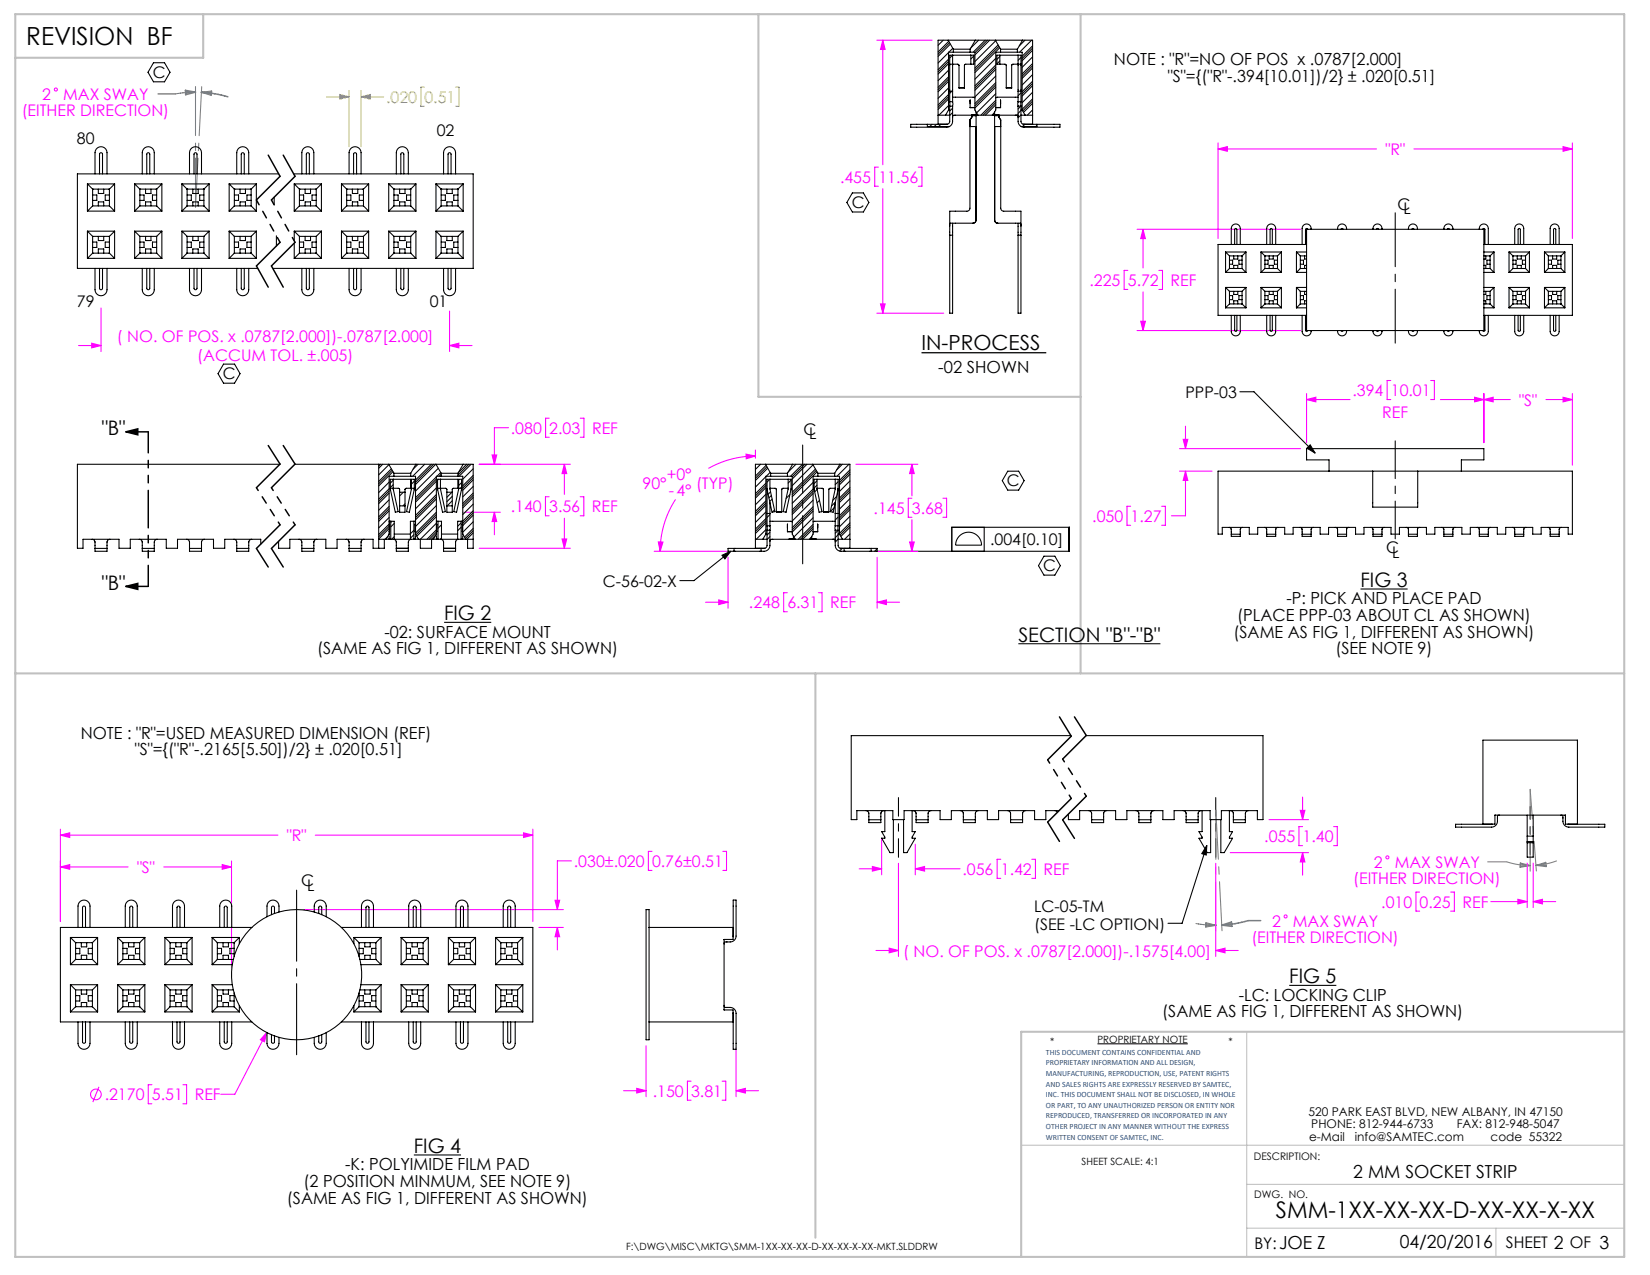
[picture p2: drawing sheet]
<svg xmlns="http://www.w3.org/2000/svg" width="279mm" height="216mm" viewBox="0 0 279 216" stroke-linecap="round" stroke-linejoin="round" font-family="sans-serif">
<defs><g id="words">
<text font-size="4.2" x="4.4" y="7.6">REVISION BF</text>
<text font-size="3.9" x="216.1" y="206.2">SMM-1XX-XX-XX-D-XX-XX-X-XX</text>
<text font-size="3.5" x="156" y="59.3">IN-PROCESS</text>
<g font-size="3.4">
<text x="17.2" y="73.7">&quot;B&quot;</text>
<text x="17.2" y="99.8">&quot;B&quot;</text>
<text x="230.4" y="99.4">FIG 3</text>
<text x="75.2" y="105">FIG 2</text>
<text x="172.4" y="108.6">SECTION &quot;B&quot;-&quot;B&quot;</text>
<text x="218.3" y="166.5">FIG 5</text>
<text x="70.1" y="195.2">FIG 4</text>
</g>
<g font-size="3">
<text x="229.2" y="199.4">2 MM SOCKET STRIP</text>
<text x="237" y="211.4">04/20/2016</text>
</g>
<g font-size="2.8">
<text x="188.6" y="11">NOTE : &quot;R&quot;=NO OF POS x .0787[2.000]</text>
<text x="197.7" y="13.8">&quot;S&quot;={(&quot;R&quot;-.394[10.01])/2} ± .020[0.51]</text>
<text x="158.9" y="63.1">-02 SHOWN</text>
<text x="65.1" y="108">-02: SURFACE MOUNT</text>
<text x="208.9" y="108">(SAME AS FIG 1, DIFFERENT AS SHOWN)</text>
<text x="209.5" y="105.1">(PLACE PPP-03 ABOUT CL AS SHOWN)</text>
<text x="217.9" y="102.3">-P: PICK AND PLACE PAD</text>
<text x="53.7" y="110.8">(SAME AS FIG 1, DIFFERENT AS SHOWN)</text>
<text x="226.1" y="110.8">(SEE NOTE 9)</text>
<text x="13.7" y="125.1">NOTE : &quot;R&quot;=USED MEASURED DIMENSION (REF)</text>
<text x="22.8" y="127.9">&quot;S&quot;={(&quot;R&quot;-.2165[5.50])/2} ± .020[0.51]</text>
<text x="196.8" y="172.3">(SAME AS FIG 1, DIFFERENT AS SHOWN)</text>
<text x="209.8" y="169.4">-LC: LOCKING CLIP</text>
<text x="48.6" y="203.8">(SAME AS FIG 1, DIFFERENT AS SHOWN)</text>
<text x="51.4" y="201">(2 POSITION MINMUM, SEE NOTE 9)</text>
<text x="58.4" y="198.2">-K: POLYIMIDE FILM PAD</text>
</g>
<g font-size="2.7" fill="#f0f">
<text x="7.2" y="17">2</text>
<text x="10.7" y="17">MAX SWAY</text>
<text x="3.7" y="19.6">(EITHER DIRECTION)</text>
<text x="234.6" y="26.2">&quot;R&quot;</text>
<text x="142.2" y="30.9">.455</text>
<text x="148.7" y="30.9">11.56</text>
<text x="184.5" y="48.4">.225</text>
<text x="191" y="48.4">5.72</text>
<text x="198.2" y="48.4">REF</text>
<text x="19.8" y="57.9">( NO. OF POS. x .0787[2.000])-.0787[2.000]</text>
<text x="33.4" y="61.1">(ACCUM TOL. ±.005)</text>
<text x="229" y="67.1">.394</text>
<text x="234.1" y="70.7">REF</text>
<text x="235.5" y="67.1">10.01</text>
<text x="257.3" y="68.7">&quot;S&quot;</text>
<text x="86.5" y="73.5">.080</text>
<text x="93" y="73.5">2.03</text>
<text x="100.2" y="73.5">REF</text>
<text x="108.8" y="82.8">90°</text>
<text x="112.9" y="81.4">+0°</text>
<text x="113.3" y="84">-4°</text>
<text x="117.9" y="82.8">(TYP)</text>
<text x="86.5" y="86.8">.140</text>
<text x="93" y="86.8">3.56</text>
<text x="100.2" y="86.8">REF</text>
<text x="147.9" y="87">.145</text>
<text x="154.4" y="87">3.68</text>
<text x="185" y="88.4">.050</text>
<text x="191.5" y="88.4">1.27</text>
<text x="126.8" y="103">.248</text>
<text x="133.3" y="103">6.31</text>
<text x="140.6" y="103">REF</text>
<text x="48.6" y="142.4">&quot;R&quot;</text>
<text x="214.1" y="142.6">.055</text>
<text x="220.6" y="142.6">1.40</text>
<text x="23.2" y="147.8">&quot;S&quot;</text>
<text x="97.2" y="146.8">.030±.020</text>
<text x="110.4" y="146.8">0.76±0.51</text>
<text x="163" y="148.1">.056</text>
<text x="169.5" y="148.1">1.42</text>
<text x="176.7" y="148.1">REF</text>
<text x="229.1" y="149.6">(EITHER DIRECTION)</text>
<text x="232.6" y="147">2</text>
<text x="236.2" y="147">MAX SWAY</text>
<text x="233.9" y="153.7">.010</text>
<text x="240.4" y="153.7">0.25</text>
<text x="247.6" y="153.7">REF</text>
<text x="153" y="162">( NO. OF POS. x .0787[2.000])-.1575[4.00]</text>
<text x="211.9" y="159.7">(EITHER DIRECTION)</text>
<text x="215.4" y="157">2</text>
<text x="218.9" y="157">MAX SWAY</text>
<text x="110.5" y="185.7">.150</text>
<text x="117" y="185.7">3.81</text>
<text x="17.7" y="186.3">.2170</text>
<text x="25.7" y="186.3">5.51</text>
<text x="33" y="186.3">REF</text>
</g>
<g font-size="2.7">
<text x="25.9" y="13.1">C</text>
<text x="74" y="23">02</text>
<text x="13" y="24.3">80</text>
<text x="144.2" y="35.2">C</text>
<text x="236.7" y="35.5">C</text>
<text x="237.7" y="36.3">L</text>
<text x="13" y="52">79</text>
<text x="72.8" y="52">01</text>
<text x="37.7" y="64.2">C</text>
<text x="200.7" y="67.5">PPP-03</text>
<text x="136" y="73.6">C</text>
<text x="137" y="74.4">L</text>
<text x="170.5" y="82.3">C</text>
<text x="167.7" y="92.3">.004[0.10]</text>
<text x="234.7" y="93.6">C</text>
<text x="235.7" y="94.4">L</text>
<text x="102.1" y="99.4">C-56-02-X</text>
<text x="176.6" y="96.7">C</text>
<text x="51" y="150.1">C</text>
<text x="52" y="150.9">L</text>
<text x="175.1" y="154.5">LC-05-TM</text>
<text x="175.1" y="157.5">(SEE -LC OPTION)</text>
<text x="212.4" y="211.5">BY:JOE Z</text>
<text x="255" y="211.4">SHEET 2 OF 3</text>
</g>
<g font-size="2.7" fill="#d7d700">
<text x="65.4" y="17.4">.020</text>
<text x="71.9" y="17.4">0.51</text>
</g>
<g font-size="2">
<text x="221.6" y="188.9">520 PARK EAST BLVD, NEW ALBANY, IN 47150</text>
<text x="222.1" y="191.1">PHONE: 812-944-6733</text>
<text x="246.7" y="191.1">FAX: 812-948-5047</text>
<text x="221.7" y="193.2">e-Mail</text>
<text x="229.4" y="193.2">info@SAMTEC.com</text>
<text x="252.4" y="193.2">code 55322</text>
</g>
<g font-size="1.8">
<text x="212.3" y="196.4">DESCRIPTION:</text>
<text x="212.4" y="202.9">DWG. NO.</text>
</g>
<g font-size="1.7">
<text x="177.8" y="177">*</text>
<text x="185.8" y="176.6">PROPRIETARY NOTE</text>
<text x="208" y="177">*</text>
<text x="183.2" y="197.2">SHEET SCALE: 4:1</text>
<text x="106" y="211.7">F:\DWG\MISC\MKTG\SMM-1XX-XX-XX-D-XX-XX-X-XX-MKT.SLDDRW</text>
</g>
<g font-size="1.4" fill="#1f497d">
<text x="177.1" y="178.6">THIS DOCUMENT CONTAINS CONFIDENTIAL AND</text>
<text x="177.1" y="180.4">PROPRIETARY INFORMATION AND ALL DESIGN,</text>
<text x="177.1" y="182.2">MANUFACTURING, REPRODUCTION, USE, PATENT RIGHTS</text>
<text x="177.1" y="184">AND SALES RIGHTS ARE EXPRESSLY RESERVED BY SAMTEC,</text>
<text x="177.1" y="185.8">INC. THIS DOCUMENT SHALL NOT BE DISCLOSED, IN WHOLE</text>
<text x="177.1" y="187.6">OR PART, TO ANY UNAUTHORIZED PERSON OR ENTITY NOR</text>
<text x="177.1" y="189.4">REPRODUCED, TRANSFERRED OR INCORPORATED IN ANY</text>
<text x="177.1" y="191.2">OTHER PROJECT IN ANY MANNER WITHOUT THE EXPRESS</text>
<text x="177.1" y="193">WRITTEN CONSENT OF SAMTEC, INC.</text>
</g>
</g></defs>
<g fill="none" stroke="#000" stroke-width=".18">
<path d="M26 10.6h1.9l.9 1.6-.9 1.7h-1.9l-.9-1.7zM144.3 32.7h1.9l.9 1.6-.9 1.6h-1.9l-.9-1.6zM37.9 61.7h1.8l1 1.6-1 1.6h-1.8l-1-1.6zM170.6 79.8h1.9l.9 1.6-.9 1.6h-1.9l-.9-1.6zM209.9 66.3h2.4l10.4 10.4M221.3 75.9l.6-.6 .8 1.4zM122.3 94l1.4-.7-1 1.3zM123.7 93.3l-6.2 5h-2.4M148.3 93.3h32.8v-4h-19.9v4M162.5 90.8a2.19 2.19 0 0 1 2.4-.5 2.19 2.19 0 0 1 1.3 2h-4.4a2.2 2.2 0 0 1 .7-1.5zM166.7 89.3v4M176.8 94.2h1.8l1 1.6-1 1.6h-1.8l-.9-1.6z"/>
<path d="M230.4 99.7h8M75.2 105.4h8M172.4 109h24.1M204.4 143.2l-4.2 13.1h-2.4M204.4 143.2l-.1 1.6-.8-.2zM185.8 176.8h15.3M218.3 166.9h8M70.1 195.6h8"/>
</g>
<path d="M211.1 174.7v38.1M172.9 193.9h102.1M211.1 208h63.9M211.1 200.6h63.9M253.3 208v4.8" fill="none" stroke="#c0c0c0" stroke-width=".18"/>
<path d="M2.6 2.4h272.4v210.4h-272.4zM34.4 2.4v7.4h-31.8M128.4 2.4v64.8h54.6M183 2.4v111.6M2.6 114h272.4M138.1 114v95.6M275 174.7h-102.1v38.1" fill="none" stroke="#c0c0c0" stroke-width=".35"/>
<g fill="none" stroke="#f0f" stroke-width=".18">
<path d="M148.5 6.8h9.3M149.5 6.8l.4 1.6h-.8zM149.5 6.8v21.1M148.7 28.3h-.6v3.2h.6M149.5 31.9v21.1M155.5 28.3h.6v3.2h-.6M192.5 38.8h27.7M193.6 38.8l.4 1.6h-.8zM193.6 38.8v6.6M206.3 25.2l1.5-.4v.8zM206.3 24.2v16.2M206.3 25.2h26.8"/>
<path d="M239.4 25.2h26.9M264.7 24.8l1.6 .4-1.6 .4zM266.3 24.2v16.2M13.3 58.5h3.8M15.5 58.1l1.6 .4-1.6 .4zM17.1 52.2v7.3M76.1 58.5l1.6-.4v.8zM76.1 52.7v6.8M76.1 58.5h3.8M148.5 53h11.3M149.1 51.5h.8l-.4 1.5zM191 45.8h-.6v3.2h.6"/>
<path d="M192.5 56h27.7M193.2 54.4h.8l-.4 1.6zM193.6 49.4v6.6M196.2 45.8h.6v3.2h-.6M81.1 78.6h15.5M83.3 77h.8l-.4 1.6zM86.1 72.4h-2.4v6.2M93 70.8h-.6v3.2h.6M95.6 78.6l.4 1.6h-.8zM95.6 78.6v5.1M98.3 70.8h.6v3.2h-.6M126.3 76.9l1.6 .3-1.5 .5z"/>
<path d="M127.9 77.2a16.1 16.1 0 0 0-7.9 2.1M127.9 76.2v1.4M144.9 78.6h10.5M154.4 78.6l.4 1.6h-.8zM154.4 78.6v5.4M199.7 76h20.5M199.7 79.8h5.5M200.3 74.4h.8l-.4 1.6zM200.7 79.8l.4 1.6h-.8zM200.7 79.8v7.5h-2.3M200.7 72.2v3.8M221.2 67.7l1.6-.4v.8z"/>
<path d="M221.2 67.7h7.4M221.2 66.6v8.4M235.5 64.4h-.6v3.3h.6M242.3 64.4h.6v3.3h-.6M243.9 67.7h11.8M249.7 67.3l1.6 .4-1.6 .4zM251.3 67.7l1.5-.4v.8zM251.3 66.6v8.4M261.8 67.7h4.5M264.7 67.3l1.6 .4-1.6 .4zM266.3 66.6v12.2M78.3 86.7h6.4"/>
<path d="M81.1 92.8h15.5M83.7 86.7l.4 1.6h-.8zM83.7 86.7v3.9M93 84.1h-.6v3.2h.6M95.2 91.3h.8l-.4 1.5zM95.6 87.8v5M98.2 84.1h.7v3.2h-.7M110.8 93.3h12.7M111.5 91.8h.8l-.5 1.5zM114.4 84.6a16.1 16.1 0 0 0-2.6 8.7M123.3 94.4v8.6M148.3 93.3h7.1"/>
<path d="M148.5 94.4v8.6M154 91.8h.8l-.4 1.5zM154.4 84.4h-.6v3.2h.6M154.4 88v5.3M159.7 84.4h.6v3.2h-.6M191.5 85.7h-.7v3.3h.7M196.7 85.7h.6v3.3h-.6M119.5 102h3.8M121.7 101.6l1.6 .4-1.6 .4zM133.3 100.4h-.6v3.2h.6M138.6 100.4h.6v3.2h-.6M148.5 102l1.6-.4v.8z"/>
<path d="M148.5 102h3.8M214.9 138.8h6.7M220.2 137.2h.8l-.4 1.6zM220.6 140h-.6v3.2h.6M220.6 135v3.8M225.8 140h.6v3.2h-.6M10.2 141.4l1.6-.4v.8zM10.2 146.8l1.6-.4v.8zM10.2 140.4v15.6M10.2 141.4h36.9M10.2 146.8h11.5M27.7 146.8h11.5"/>
<path d="M37.6 146.4l1.6 .4-1.6 .4zM39.2 145.8v18.2M51.2 154h44.2M53.4 141.4h36.8M88.7 141l1.5 .4-1.5 .4zM90.2 140.4v15.6M91.2 157h4.2M94 152.4h.8l-.4 1.6zM94.4 157l.4 1.6h-.8zM94.4 157v3.9M96.8 145.8h-2.4v8.2M110.4 144.2h-.6v3.2h.6"/>
<path d="M122.4 144.2h.6v3.2h-.6M145.5 147.1h3.8M147.7 146.7l1.6 .4-1.6 .4zM149.3 141.8v6.3M152.1 146.2v15.8M155 147.1l1.6-.4v.8zM155 143v5.1M155 147.1h7.6M169.5 145.5h-.7v3.2h.7M174.7 145.5h.6v3.2h-.6M205.9 146.2v15.8M208.3 144.4h13.3"/>
<path d="M220.6 144.4l.4 1.6h-.8zM220.6 144.4v3.8M240.4 151.1h-.6v3.2h.6M245.6 151.1h.7v3.2h-.7M252.5 152.7h6.1M257 152.3l1.6 .4-1.6 .4zM258.6 146.2v7.5M259.6 152.7l1.6-.4v.8zM259.6 146.2v7.5M259.6 152.7h3.8M45.2 174.8l-.4 1.6-.7-.3zM45.2 174.8l-5.4 10.5h-2.4"/>
<path d="M109.4 177.1v8.6M124.6 177.4v8.3M148.3 161h3.8M150.6 160.6l1.5 .4-1.5 .3zM205.9 161l1.5-.4v.7zM205.9 161h3.8M16.8 184l-1.1 2.6M25.7 183.7h-.6v3.2h.6M31 183.7h.6v3.2h-.6M105.6 184.7h3.8M107.8 184.3l1.6 .4-1.6 .4zM117 183.1h-.6v3.2h.6"/>
<path d="M122.3 183.1h.6v3.2h-.6M124.6 184.7l1.6-.4v.8zM124.6 184.7h3.9"/>
<circle cx="9.5" cy="15.2" r=".26"/>
<circle cx="217.7" cy="155.2" r=".26"/>
<circle cx="234.9" cy="145.2" r=".26"/>
<circle cx="16.2" cy="185.3" r=".9"/>
</g>
<path d="M156 59.7h21.2" fill="none" stroke="#000" stroke-width=".21"/>
<path d="M21.3 73.1l2-.5v1zM21.3 73.1h3.8M21.3 99.3l2-.5v1zM21.3 99.3h3.8" fill="none" stroke="#000" stroke-width=".25"/>
<g fill="none" stroke="#808080" stroke-width=".18">
<path d="M31.4 15.5l1.7 .1M33.1 15.6l-1.7 .2M33.1 15.6l-3.4 .3M35.8 15.4l-1.7 .2 1.7 .6M202.5 156.4l3.4 .3M204.2 156.2l1.7 .5M205.9 156.7l-1.7 .3M208.5 156.3l-1.6 .4h1.7M251.9 145.9h3.2a12.9 12.9 0 0 0 4 .7M257.4 146.3l1.7 .3M257.4 146.1l1.7 .5-1.7 .3zM259.1 146.6l-1.7 .1"/>
<path d="M260.1 146.5l1.7-.5v.8zM260.1 146.5l1.7 .1M261.8 146.2l-1.7 .3M263.6 145.8l-1.7 .5-1.8 .2"/>
</g>
<path d="M55.3 16.4h3.8M57.5 16l1.6 .4-1.6 .4zM59.1 15.4v9.4M61.1 16.4l1.6-.4v.8zM61.1 15.4v9.4M61.1 16.4h3.9M71.9 14.8h-.7v3.2h.7M77.1 14.8h.6v3.2h-.6" fill="none" stroke="#d7d700" stroke-width=".18"/>
<path d="M259.1 144.7v-8.1" fill="none" stroke="#000" stroke-width=".18" stroke-dasharray="15.2 1.3 1.3 1.3" stroke-dashoffset="13.1"/>
<path d="M135.9 75.4v20.1" fill="none" stroke="#000" stroke-width=".18" stroke-dasharray="15.2 1.3 1.3 1.3" stroke-dashoffset="7.1"/>
<path d="M236.3 58.1v-22.1" fill="none" stroke="#000" stroke-width=".18" stroke-dasharray="15.2 1.3 1.3 1.3" stroke-dashoffset="6.1"/>
<path d="M236.3 74.7v16.5" fill="none" stroke="#000" stroke-width=".18" stroke-dasharray="15.2 1.3 1.3 1.3" stroke-dashoffset="8.9"/>
<path d="M152.1 135.1v10.1M205.9 135.1v10.1" fill="none" stroke="#000" stroke-width=".18" stroke-dasharray="15.2 1.3 1.3 1.3" stroke-dashoffset="12.1"/>
<path d="M50.2 178.6v-27.9" fill="none" stroke="#000" stroke-width=".18" stroke-dasharray="15.2 1.3 1.3 1.3" stroke-dashoffset="3.2"/>
<g fill="none" stroke="#000" stroke-width=".25" stroke-dasharray="6.3 1.3 1.3 1.3 1.3 1.3">
<path d="M45.4 26.3l2 3.6M47.4 29.9l-4 4M48 26.3l2 3.6M50 29.9l-4 4M43.4 45l2 3.6M46 45l2 3.6M47.4 41l-4 4M50 41l-4 4M45.4 75.4l2 3.2M47.4 78.6l-4 4M48 75.4l2 3.2M50 78.6l-4 4"/>
<path d="M43.4 92.9l2 3.1M46 92.9l2 3.1M47.4 88.9l-4 4M50 88.9l-4 4M177.4 139.2l2 3.3M179.4 121.4l2 3.3M179.9 138.8l2 3.2M181.4 124.7l-4 4M181.4 135.2l-4 4M181.9 121.4l2 3.1M183.9 124.5l-4 4M183.9 134.8l-4 4"/>
</g>
<path d="M43.4 33.9l4 7.1M46 33.9l4 7.1" fill="none" stroke="#000" stroke-width=".25" stroke-dasharray="6.3 1.3 1.3 1.3 1.3 1.3" stroke-dashoffset="5.4"/>
<path d="M43.4 82.6l4 6.3M46 82.6l4 6.3M179.9 128.5l4 6.3" fill="none" stroke="#000" stroke-width=".25" stroke-dasharray="6.3 1.3 1.3 1.3 1.3 1.3" stroke-dashoffset="5.8"/>
<path d="M177.4 128.7l4 6.5" fill="none" stroke="#000" stroke-width=".25" stroke-dasharray="6.3 1.3 1.3 1.3 1.3 1.3" stroke-dashoffset="5.7"/>
<path d="M25.1 73.1v26.2" fill="none" stroke="#000" stroke-width=".25" stroke-dasharray="6.3 1.3 1.3 1.3 1.3 1.3" stroke-dashoffset="2.8"/>
<path d="M259.1 133.7l1.1 13.8M259.1 147.5v-13.8" fill="none" stroke="#808080" stroke-width=".18" stroke-dasharray="15.2 1.3 1.3 1.3" stroke-dashoffset="10.2"/>
<path d="M33.1 14.6v20.5M33.1 35.1l1.1-20.4M205.9 137.2l1 20.4M205.9 157.6v-20.4" fill="none" stroke="#808080" stroke-width=".18" stroke-dasharray="15.2 1.3 1.3 1.3" stroke-dashoffset="6.9"/>
<path d="M26.8 15.9h2.9M31.4 15.3l1.7 .3-1.7 .4zM34.1 15.6l1.7 .4M34.1 15.6a19.4 19.4 0 0 1 4.5 .8M35.8 15.6h-1.7M35.8 15.4v.8M204.2 156.4l1.7 .3-1.7 .1M204.2 156.2v.8M206.9 156.7l1.6-.6 .1 .8zM213.5 155.9a14.1 14.1 0 0 0-4.4 .5l-2.2 .3" fill="none" stroke="#808080" stroke-width=".25"/>
<g fill="#000">
<path d="M21.3 73.1l2-.5v1zM21.3 99.3l2-.5v1z"/>
<path d="M122.3 94l1.4-.7-1 1.3zM221.3 75.9l.6-.6 .8 1.4zM204.4 143.2l-.1 1.6-.8-.2z"/>
</g>
<path d="M57.5 16l1.6 .4-1.6 .4zM61.1 16.4l1.6-.4v.8z" fill="#d7d700"/>
<path d="M15.5 58.1l1.6 .4-1.6 .4zM76.1 58.5l1.6-.4v.8zM83.7 86.7l.4 1.6h-.8zM83.3 77h.8l-.4 1.6zM95.6 78.6l.4 1.6h-.8zM95.2 91.3h.8l-.4 1.5zM154.4 78.6l.4 1.6h-.8zM154 91.8h.8l-.4 1.5zM121.7 101.6l1.6 .4-1.6 .4zM148.5 102l1.6-.4v.8zM126.3 76.9l1.6 .3-1.5 .5zM111.5 91.8h.8l-.5 1.5zM149.5 6.8l.4 1.6h-.8zM149.1 51.5h.8l-.4 1.5zM193.6 38.8l.4 1.6h-.8zM193.2 54.4h.8l-.4 1.6zM206.3 25.2l1.5-.4v.8zM264.7 24.8l1.6 .4-1.6 .4zM200.3 74.4h.8l-.4 1.6zM200.7 79.8l.4 1.6h-.8zM221.2 67.7l1.6-.4v.8zM249.7 67.3l1.6 .4-1.6 .4zM251.3 67.7l1.5-.4v.8zM264.7 67.3l1.6 .4-1.6 .4zM150.6 160.6l1.5 .4-1.5 .3zM205.9 161l1.5-.4v.7zM220.2 137.2h.8l-.4 1.6zM220.6 144.4l.4 1.6h-.8zM155 147.1l1.6-.4v.8zM147.7 146.7l1.6 .4-1.6 .4zM257 152.3l1.6 .4-1.6 .4zM259.6 152.7l1.6-.4v.8zM10.2 141.4l1.6-.4v.8zM88.7 141l1.5 .4-1.5 .4zM10.2 146.8l1.6-.4v.8zM37.6 146.4l1.6 .4-1.6 .4zM45.2 174.8l-1.1 1.3 .7 .3zM94.4 157l.4 1.6h-.8zM94 152.4h.8l-.4 1.6zM107.8 184.3l1.6 .4-1.6 .4zM124.6 184.7l1.6-.4v.8z" fill="#f0f"/>
<g fill="none" stroke="#000" stroke-width=".18">
<path d="M158.9 19.5h1.9M159.7 6.8l-.8 .9M160.5 6.8l.9 1.5M160.6 13.8l-1.7 1.7M160.6 16.8l-1.7 1.7M160.6 13.4l-1.7 1.8M160.6 16.4l-1.7 1.8M160.6 13l-1.7 1.8M160.6 16l-1.7 1.8M160.6 11.9l-1.7 1.8M160.6 14.9l-1.7 1.8M160.6 17.9l-1.6 1.6"/>
<path d="M160.6 10.8l-1.7 1.7M160.6 10.4l-1.7 1.8M160.6 10l-1.7 1.8M160.6 8.9l-1.7 1.8M160.6 18.6v-9.8h4.5v9.8l.5 .9M160.6 18.6l-.5 .9M160.6 18.6h.2M160.7 7l-1.8 1.8M160.8 7.2l-1.9 2M160.8 10.9v4.5M160.8 9.3h4.1v1.6h-1.4l-.2 .1v3.9h-.9v-3.9l-.2-.1h-1.4zM160.8 17.3v.7"/>
<path d="M160.8 15.4v1.8h.5M160.8 15.4h.5M160.9 18l-.1 .1M160.9 7.5l-2 2M161.2 15.4l-.4 .4M161.3 9.3l-.5 .5M161.3 19.1l-.5 .5M161.3 18.3l-.5 .5M161.3 10.9v4.5M161.3 18h-.5v2.5a.51 .51 0 0 1-.5 .6M161.3 18v2.5a.99 .99 0 0 1-.5 .9M161.3 17.2v.8"/>
<path d="M161.3 16.5h3.5l.3 .1M161.3 10.9h.1M161.3 9.3h.1M161.3 9.3v1.6M161.3 15.4v1.8M161.3 8.2l-.6 .6M161.4 8.3v.5M161.4 8.3h2.9M162.4 14.8h.9M164.3 18.2h.8M164.3 8.3v.5M164.3 17v.6"/>
<path d="M164.3 17v1.2h.8M164.3 17h.1M164.4 9.3v1.6M164.6 19.5v.3M164.6 19.6h.7M164.6 19.8l-.4 .5M164.6 19.6v.2M164.9 9.5l-.5 .5M165.2 6.8l-.9 1.5M165.3 19v.4M165.3 19.6v17.7M165.3 19.4h-.7v.2"/>
<path d="M165.3 19.4v.2M165.7 6.8l-1.3 1.3M166.8 6.8l-2 2M167.2 6.8l-2.1 2.1M167.6 6.8l-2.5 2.5M168.3 19.2l-.3 .3M168.4 19.6v17.7a.51 .51 0 0 0 .5 .5h3.4a.39 .39 0 0 1 .6 .4M168.4 19v.4M168.4 19.6h.7M168.4 19.4h.7v.2M168.4 19.4v.2M168.5 6.8l.9 1.5"/>
<path d="M168.6 6.9l-3.5 3.5M168.6 11.8l-3.5 3.5M168.6 14.7l-3.5 3.6M168.6 17.7l-1.7 1.8M168.6 11.4l-3.5 3.5M168.6 14.4l-3.5 3.5M168.6 17.4l-2.1 2.1M168.6 11l-3.5 3.5M168.6 14l-3.5 3.5M168.6 17l-2.5 2.5M168.6 9.9l-3.5 3.5M168.6 12.9l-3.5 3.5"/>
<path d="M168.6 15.9l-3.2 3.2M168.6 18.2h.8M168.8 9.3h4.1v1.6h-1.4l-.2 .1v3.9h-.9v-3.9l-.2-.1h-1.4zM169 7.6l-3.9 3.9M169.1 19.8l.3 .5M169.1 19.6v.2M169.1 19.8h.1M169.2 19.5v.3M169.2 7.9l-4.1 4M169.2 19.8l.3 .5M169.3 8.1l-4.2 4.2M169.3 9.3v1.6"/>
<path d="M169.3 10.3l-.5 .5M169.3 9.6l-.5 .5M169.4 17v.6M169.4 17v1.2h-.8M169.4 17h.1M169.4 8.3v.5M169.4 8.3h2.9M170.4 14.8h.9M172 19.5l.4 .1v.3M172 19.5h-10.3a.31 .31 0 0 0-.4 .4M172 19.5h.4M172.3 8.3v.5"/>
<path d="M172.4 10.9h.1M172.4 9.3v1.6M172.4 18h.5v2.5a.51 .51 0 0 0 .5 .6M172.4 18v2.5a.99 .99 0 0 0 .5 .9M172.4 10.9v4.5M172.4 17.2v.8M172.4 16.5h-3.5l-.3 .1M172.4 15.4v1.8M172.4 15.4h.5M172.9 18l-.5 .5M172.9 9.7l-.5 .5M172.9 19.5l-.5 .4"/>
<path d="M172.9 15.7l-.5 .5M172.9 18.7l-.5 .5M172.9 10.9v4.5M172.9 17.3v.7M172.9 15.4v1.8h-.5M172.9 19.5h2M172.9 18.6h.2M173.1 18.6l.5 .9M173.1 18.6v-9.8h-4.5v9.8l-.5 .9M173.2 6.8l-.9 1.5M173.2 6.8l-.1 .1M173.6 6.8l-1 1"/>
<path d="M174.7 6.8l-2 2M174.9 8.5l-1.8 1.8M174.9 11.5l-1.8 1.8M174.9 8.1l-1.8 1.8M174.9 11.1l-1.8 1.8M174.9 7.8l-1.8 1.7M174.9 10.8l-1.8 1.7M174.9 9.6l-1.8 1.8M174.9 12.6l-1.8 1.8M174.9 14.5l-1.8 1.8M174.9 17.5l-1.6 1.5M174.9 14.1l-1.8 1.8"/>
<path d="M174.9 17.1l-1.7 1.7M174.9 13.8l-1.8 1.7M174.9 16.7l-1.8 1.8M174.9 15.6l-1.8 1.8M174.9 18.6l-.9 .9M14.8 35.7h4.6M14.8 31.1h4.6M14.8 39.1h4.6M14.8 31.1v4.6M14.8 39.1v4.6M14.8 39.1l.9 .9M14.8 31.1l.9 .9"/>
<path d="M15.7 34.9h2.8M15.7 32h2.8M15.7 33h.7v.9h-.7M15.7 32v2.9M15.7 34.9l-.9 .8M15.8 32l-.1 .1M16.1 29.4v-3.5a1.02 1.02 0 0 1 1-1.1 1.02 1.02 0 0 1 1 1.1v3.5M16.6 32v.8h1v-.8M16.6 34.9v-.7h1v.7M16.9 29.4v-3.3a.25 .25 0 0 1 .2-.2 .25 .25 0 0 1 .3 .2v3.3M18.4 32l.1 .1M18.5 33h-.7v.9h.7"/>
<path d="M18.5 32v2.9M18.5 34.9l.9 .8M19.4 31.1v4.6M19.4 39.1v4.6M19.4 39.1l-.9 .9M19.4 31.1l-.9 .9M22.8 35.7h4.6M22.8 31.1h4.6M22.8 39.1h4.6M22.8 31.1v4.6M22.8 39.1v4.6M22.8 31.1l.9 .9"/>
<path d="M22.8 39.1l.9 .9M23.7 34.9h2.8M23.7 32h2.8M23.7 33h.7v.9h-.7M23.7 34.9l-.9 .8M23.7 32v2.9M23.8 32l-.1 .1M24.1 29.4v-3.5a1.02 1.02 0 0 1 1-1.1 1.02 1.02 0 0 1 1 1.1v3.5M24.6 32v.8h1v-.8M24.6 34.9v-.7h1v.7M24.9 29.4v-3.3a.25 .25 0 0 1 .2-.2 .25 .25 0 0 1 .3 .2v3.3M26.4 32l.1 .1"/>
<path d="M26.5 33h-.7v.9h.7M26.5 34.9l.9 .8M26.5 32v2.9M27.4 31.1v4.6M27.4 39.1v4.6M27.4 31.1l-.9 .9M27.4 39.1l-.9 .9M30.8 35.7h4.6M30.8 31.1h4.6M30.8 39.1h4.6M30.8 31.1v4.6M30.8 39.1v4.6"/>
<path d="M30.8 39.1l.9 .9M30.8 31.1l.9 .9M31.7 34.9h2.8M31.7 32h2.8M31.7 33h.7v.9h-.7M31.7 32v2.9M31.7 34.9l-.9 .8M31.8 32l-.1 .1M32.1 29.4v-3.5a1.02 1.02 0 0 1 1-1.1 1.02 1.02 0 0 1 1 1.1v3.5M32.6 32v.8h1v-.8M32.6 34.9v-.7h1v.7M32.9 29.4v-3.3a.25 .25 0 0 1 .2-.2 .25 .25 0 0 1 .3 .2v3.3"/>
<path d="M34.4 32l.1 .1M34.5 33h-.7v.9h.7M34.5 32v2.9M34.5 34.9l.9 .8M35.4 31.1v4.6M35.4 39.1v4.6M35.4 39.1l-.9 .9M35.4 31.1l-.9 .9M38.8 35.7h4.6M38.8 31.1h4.6M38.8 39.1h4.6M38.8 31.1v4.6"/>
<path d="M38.8 39.1v4.6M38.8 39.1l.9 .9M38.8 31.1l.9 .9M39.7 34.9h2.8M39.7 32h2.8M39.7 33h.7v.9h-.7M39.7 34.9l-.9 .8M39.7 32v2.9M39.8 32l-.1 .1M40.1 29.4v-3.5a1.02 1.02 0 0 1 1-1.1 1.02 1.02 0 0 1 1 1.1v3.5M40.6 32v.8h1v-.8M40.6 34.9v-.7h1v.7"/>
<path d="M40.9 29.4v-3.3a.25 .25 0 0 1 .2-.2 .25 .25 0 0 1 .3 .2v3.3M42.4 32l.1 .1M42.5 33h-.7v.9h.7M42.5 32v2.9M42.5 34.9l.9 .8M43.4 31.1v4.6M43.4 39.1v4.6M43.4 31.1l-.9 .9M43.4 39.1l-.9 .9M46.4 33.4v1.3M46.8 39.9v1.8M47.2 29.4h-34.1v16h30.6"/>
<path d="M49.7 29.4h30.4v16h-33.9M49.8 35.7h4.6M49.8 31.1h4.6M49.8 31.1v4.6M49.8 39.1v1.7M49.8 39.1h4.6M49.8 39.1l.9 .9M49.8 31.1l.9 .9M50.7 34.9h2.8M50.7 32h2.8M50.7 32v2.9M50.7 34.9l-.9 .8"/>
<path d="M50.7 33h.7v.9h-.7M50.8 32l-.1 .1M51.1 29.4v-3.5a1.02 1.02 0 0 1 1-1.1 1.02 1.02 0 0 1 1 1.1v3.5M51.7 32v.8h.9v-.8M51.7 34.9v-.7h.9v.7M51.9 29.4v-3.3a.25 .25 0 0 1 .2-.2 .25 .25 0 0 1 .3 .2v3.3M53.5 32v.1M53.5 32v2.9M53.5 34.9l.9 .8M53.5 33h-.7v.9h.7M54.4 31.1v4.6M54.4 39.1v4.6"/>
<path d="M54.4 39.1l-.9 .9M54.4 31.1l-.9 .9M57.8 35.7h4.6M57.8 31.1h4.6M57.8 31.1v4.6M57.8 39.1v4.6M57.8 39.1h4.6M57.8 39.1l.9 .9M57.8 31.1l.9 .9M58.7 34.9h2.8M58.7 32h2.8M58.7 34.9l-.9 .8"/>
<path d="M58.7 32v2.9M58.7 33h.7v.9h-.7M58.8 32l-.1 .1M59.1 29.4v-3.5a1.02 1.02 0 0 1 1-1.1 1.02 1.02 0 0 1 1 1.1v3.5M59.7 32v.8h.9v-.8M59.7 34.9v-.7h.9v.7M59.9 29.4v-3.3a.25 .25 0 0 1 .2-.2 .25 .25 0 0 1 .3 .2v3.3M61.5 32v.1M61.5 32v2.9M61.5 34.9l.9 .8M61.5 33h-.7v.9h.7M62.4 31.1v4.6"/>
<path d="M62.4 39.1v4.6M62.4 39.1l-.9 .9M62.4 31.1l-.9 .9M65.8 35.7h4.6M65.8 31.1h4.6M65.8 31.1v4.6M65.8 39.1v4.6M65.8 39.1h4.6M65.8 31.1l.9 .9M65.8 39.1l.9 .9M66.7 34.9l-.9 .8M66.7 34.9h2.8"/>
<path d="M66.7 32v2.9M66.7 32h2.8M66.7 33h.7v.9h-.7M66.8 32l-.1 .1M67.1 29.4v-3.5a1.02 1.02 0 0 1 1-1.1 1.02 1.02 0 0 1 1 1.1v3.5M67.7 32v.8h.9v-.8M67.7 34.9v-.7h.9v.7M67.9 29.4v-3.3a.25 .25 0 0 1 .2-.2 .25 .25 0 0 1 .3 .2v3.3M69.5 32v.1M69.5 34.9l.9 .8M69.5 32v2.9M69.5 33h-.7v.9h.7"/>
<path d="M70.4 31.1v4.6M70.4 39.1v4.6M70.4 31.1l-.9 .9M70.4 39.1l-.9 .9M73.8 35.7h4.6M73.8 31.1h4.6M73.8 31.1v4.6M73.8 39.1v4.6M73.8 39.1h4.6M73.8 39.1l.9 .9M73.8 31.1l.9 .9M74.7 34.9h2.8"/>
<path d="M74.7 34.9l-.9 .8M74.7 32h2.8M74.7 32v2.9M74.7 33h.7v.9h-.7M74.8 32l-.1 .1M75.1 29.4v-3.5a1.02 1.02 0 0 1 1-1.1 1.02 1.02 0 0 1 1 1.1v3.5M75.7 32v.8h.9v-.8M75.7 34.9v-.7h.9v.7M75.9 29.4v-3.3a.25 .25 0 0 1 .2-.2 .25 .25 0 0 1 .3 .2v3.3M77.5 32v.1M77.5 32v2.9M77.5 34.9l.9 .8"/>
<path d="M77.5 33h-.7v.9h.7M78.4 31.1v4.6M78.4 39.1v4.6M78.4 31.1l-.9 .9M78.4 39.1l-.9 .9M157 21.1v.3h3.8M157.8 21.1l-.4 .3M158.6 21.1l-.4 .3M158.9 21v-14.2h16v14.2M159.3 21.1l-.4 .3M160.5 21l-6.3 .1v.4h6.1l.5-.1M160.8 38.2v1.6"/>
<path d="M160.8 39.8h.5M160.8 39.8v13.2h.5v-13.2M161.3 37.8v2M164.2 20.3v15a.51 .51 0 0 1-.5 .5h-2.9v2.4M164.2 21.4h1.1M164.2 20.3h.1M164.8 37.8h-3.4a.39 .39 0 0 0-.6 .4M165.3 37.3a.51 .51 0 0 1-.5 .5M168.4 21.4h1.1M168.4 21.4v15.9a.51 .51 0 0 0 .6 .5M169.4 20.3v1.1M169.4 20.3h.1"/>
<path d="M169.5 20.3v15a.51 .51 0 0 0 .5 .5h2.9v2.4M172.4 37.8v2M172.4 39.8v13.2h.5v-13.2M172.4 39.8h.5M172.9 38.2v1.6M173.2 21l6.3 .1v.4h-6.1l-.5-.1M173.5 21.1l-.3 .3M175.6 21.3l-.2 .1M175.6 21.1v.3h-2.7M221.2 38.8h30.1v17.2h-30.1zM221.4 38.8a.19 .19 0 0 0-.2-.1 .19 .19 0 0 0-.1 .2v2.5M222 38.8a.77 .77 0 0 0-.7-.9 .77 .77 0 0 0-.8 .8v2.7"/>
<path d="M226.5 38.8a.77 .77 0 0 1 .8-.9 .77 .77 0 0 1 .7 .9M227.1 38.8a.19 .19 0 0 1 .2-.1 .19 .19 0 0 1 .1 .1M232.5 38.8a.77 .77 0 0 1 .8-.9 .77 .77 0 0 1 .7 .9M233.1 38.8a.19 .19 0 0 1 .2-.1 .19 .19 0 0 1 .1 .1M238.5 38.8a.77 .77 0 0 1 .8-.9 .77 .77 0 0 1 .7 .9M239.1 38.8a.19 .19 0 0 1 .2-.1 .19 .19 0 0 1 .1 .1M244.5 38.8a.77 .77 0 0 1 .8-.9 .77 .77 0 0 1 .7 .9M245.1 38.8a.19 .19 0 0 1 .2-.1 .19 .19 0 0 1 .1 .1M250.5 38.8a.77 .77 0 0 1 .7-.9 .77 .77 0 0 1 .8 .8v2.7M251.1 38.8a.19 .19 0 0 1 .2-.1 .19 .19 0 0 1 .1 .2v2.5M14.8 43.7h4.6M15.7 42.8v.1"/>
<path d="M15.7 42.9h2.8M15.7 40h2.8M15.7 41h.7v.9h-.7M15.7 42.9l-.9 .8M15.7 40v2.9M16.1 45.4v3.7a1.02 1.02 0 0 0 1 1 1.02 1.02 0 0 0 1-1v-3.7M16.6 42.9v-.7h1v.7M16.6 40v.7h1v-.7M16.9 45.4v3.4a.25 .25 0 0 0 .2 .3 .25 .25 0 0 0 .3-.3v-3.4M18.5 42.8v.1M18.5 41h-.7v.9h.7M18.5 42.9l.9 .8"/>
<path d="M18.5 40v2.9M22.8 43.7h4.6M23.7 42.8v.1M23.7 42.9h2.8M23.7 40h2.8M23.7 41h.7v.9h-.7M23.7 42.9l-.9 .8M23.7 40v2.9M24.1 45.4v3.7a1.02 1.02 0 0 0 1 1 1.02 1.02 0 0 0 1-1v-3.7M24.6 42.9v-.7h1v.7M24.6 40v.7h1v-.7M24.9 45.4v3.4a.25 .25 0 0 0 .2 .3 .25 .25 0 0 0 .3-.3v-3.4"/>
<path d="M26.5 42.8v.1M26.5 41h-.7v.9h.7M26.5 40v2.9M26.5 42.9l.9 .8M30.8 43.7h4.6M31.7 42.8v.1M31.7 42.9h2.8M31.7 40h2.8M31.7 41h.7v.9h-.7M31.7 42.9l-.9 .8M31.7 40v2.9M32.1 45.4v3.7a1.02 1.02 0 0 0 1 1 1.02 1.02 0 0 0 1-1v-3.7"/>
<path d="M32.6 42.9v-.7h1v.7M32.6 40v.7h1v-.7M32.9 45.4v3.4a.25 .25 0 0 0 .2 .3 .25 .25 0 0 0 .3-.3v-3.4M34.5 42.8v.1M34.5 41h-.7v.9h.7M34.5 42.9l.9 .8M34.5 40v2.9M38.8 43.7h4.6M39.7 42.8v.1M39.7 42.9h2.8M39.7 40h2.8M39.7 41h.7v.9h-.7"/>
<path d="M39.7 42.9l-.9 .8M39.7 40v2.9M40.1 45.4v3.7a1.02 1.02 0 0 0 1 1 1.02 1.02 0 0 0 1-1v-3.7M40.6 42.9v-.7h1v.7M40.6 40v.7h1v-.7M40.9 45.4v3.4a.25 .25 0 0 0 .2 .3 .25 .25 0 0 0 .3-.3v-3.4M42.5 42.8v.1M42.5 41h-.7v.9h.7M42.5 42.9l.9 .8M42.5 40v2.9M49.8 41.2v2.5M49.8 43.7h4.6"/>
<path d="M50.7 42.8l.1 .1M50.7 42.9l-.9 .8M50.7 42.9h2.8M50.7 40h2.8M50.7 40v2.9M50.7 41h.7v.9h-.7M51.1 45.4v3.7a1.02 1.02 0 0 0 1 1 1.02 1.02 0 0 0 1-1v-3.7M51.7 42.9v-.7h.9v.7M51.7 40v.7h.9v-.7M51.9 45.4v3.4a.25 .25 0 0 0 .2 .3 .25 .25 0 0 0 .3-.3v-3.4M53.5 42.8v.1M53.5 42.9l.9 .8"/>
<path d="M53.5 40v2.9M53.5 41h-.7v.9h.7M57.8 43.7h4.6M58.7 42.8l.1 .1M58.7 42.9l-.9 .8M58.7 42.9h2.8M58.7 40h2.8M58.7 40v2.9M58.7 41h.7v.9h-.7M59.1 45.4v3.7a1.02 1.02 0 0 0 1 1 1.02 1.02 0 0 0 1-1v-3.7M59.7 42.9v-.7h.9v.7M59.7 40v.7h.9v-.7"/>
<path d="M59.9 45.4v3.4a.25 .25 0 0 0 .2 .3 .25 .25 0 0 0 .3-.3v-3.4M61.5 42.8v.1M61.5 42.9l.9 .8M61.5 40v2.9M61.5 41h-.7v.9h.7M65.8 43.7h4.6M66.7 42.8l.1 .1M66.7 40v2.9M66.7 42.9l-.9 .8M66.7 42.9h2.8M66.7 40h2.8M66.7 41h.7v.9h-.7"/>
<path d="M67.1 45.4v3.7a1.02 1.02 0 0 0 1 1 1.02 1.02 0 0 0 1-1v-3.7M67.7 42.9v-.7h.9v.7M67.7 40v.7h.9v-.7M67.9 45.4v3.4a.25 .25 0 0 0 .2 .3 .25 .25 0 0 0 .3-.3v-3.4M69.5 42.8v.1M69.5 42.9l.9 .8M69.5 40v2.9M69.5 41h-.7v.9h.7M73.8 43.7h4.6M74.7 42.8l.1 .1M74.7 40v2.9M74.7 42.9h2.8"/>
<path d="M74.7 40h2.8M74.7 42.9l-.9 .8M74.7 41h.7v.9h-.7M75.1 45.4v3.7a1.02 1.02 0 0 0 1 1 1.02 1.02 0 0 0 1-1v-3.7M75.7 42.9v-.7h.9v.7M75.7 40v.7h.9v-.7M75.9 45.4v3.4a.25 .25 0 0 0 .2 .3 .25 .25 0 0 0 .3-.3v-3.4M77.5 42.8v.1M77.5 40v2.9M77.5 42.9l.9 .8M77.5 41h-.7v.9h.7M207.5 52.1h3.5"/>
<path d="M207.5 48.7h3.5M207.5 42.7h3.5M207.5 46.1h3.5M207.5 42.7v3.4M207.5 48.7v3.4M207.5 48.7l.7 .6M207.5 42.7l.7 .6M208.2 51.4v.1M208.2 45.5h2.1M208.2 50.1h.5v.6h-.5M208.2 44.1h.5v.6h-.5M208.2 51.5h2.1"/>
<path d="M208.2 49.3h2.1M208.2 43.3h2.1M208.2 51.5l-.7 .6M208.2 43.3v2.2M208.2 49.3v2.2M208.2 45.5l-.7 .6M208.2 43.3v.1M208.5 53.4v2.7a.76 .76 0 0 0 .8 .8 .76 .76 0 0 0 .7-.8v-2.7M208.5 41.4v-2.7a.76 .76 0 0 1 .8-.8 .76 .76 0 0 1 .7 .8v2.7M208.9 51.5v-.6h.7v.6M208.9 49.3v.6h.7v-.6M208.9 43.3v.6h.7v-.6"/>
<path d="M208.9 45.5v-.6h.7v.6M209.1 53.4v2.5a.19 .19 0 0 0 .2 .2 .19 .19 0 0 0 .1-.2v-2.5M209.1 41.4v-2.5a.19 .19 0 0 1 .2-.2 .19 .19 0 0 1 .1 .2v2.5M210.3 43.3v.1M210.3 51.4v.1M210.3 50.1h-.5v.6h.5M210.3 44.1h-.5v.6h.5M210.3 51.5l.7 .6M210.3 43.3v2.2M210.3 49.3v2.2M210.3 45.5l.7 .6M211 42.7v3.4"/>
<path d="M211 48.7v3.4M211 48.7l-.7 .6M211 42.7l-.7 .6M213.5 52.1h3.5M213.5 48.7h3.5M213.5 42.7l.7 .6M213.5 42.7h3.5M213.5 46.1h3.5M213.5 42.7v3.4M213.5 48.7v3.4M213.5 48.7l.7 .6M214.2 51.4v.1"/>
<path d="M214.2 45.5h2.1M214.2 50.1h.5v.6h-.5M214.2 44.1h.5v.6h-.5M214.2 51.5h2.1M214.2 49.3h2.1M214.2 43.3h2.1M214.2 51.5l-.7 .6M214.2 45.5l-.7 .6M214.2 43.3v2.2M214.2 49.3v2.2M214.2 43.3v.1M214.5 41.4v-2.7a.76 .76 0 0 1 .8-.8 .76 .76 0 0 1 .7 .8v2.7"/>
<path d="M214.5 53.4v2.7a.76 .76 0 0 0 .8 .8 .76 .76 0 0 0 .7-.8v-2.7M214.9 51.5v-.6h.7v.6M214.9 49.3v.6h.7v-.6M214.9 43.3v.6h.7v-.6M214.9 45.5v-.6h.7v.6M215.1 41.4v-2.5a.19 .19 0 0 1 .2-.2 .19 .19 0 0 1 .1 .2v2.5M215.1 53.4v2.5a.19 .19 0 0 0 .2 .2 .19 .19 0 0 0 .1-.2v-2.5M216.3 43.3v.1M216.3 51.4v.1M216.3 50.1h-.5v.6h.5M216.3 44.1h-.5v.6h.5M216.3 45.5l.7 .6"/>
<path d="M216.3 43.3v2.2M216.3 49.3v2.2M216.3 51.5l.7 .6M217 48.7l-.7 .6M217 42.7v3.4M217 48.7v3.4M217 42.7l-.7 .6M219.5 52.1h1.7M219.5 48.7h1.7M219.5 48.7l.7 .6M219.5 42.7h1.7M219.5 46.1h1.7"/>
<path d="M219.5 42.7l.7 .6M219.5 42.7v3.4M219.5 48.7v3.4M220.2 51.4v.1M220.2 45.5h1M220.2 50.1h.5v.6h-.5M220.2 44.1h.5v.6h-.5M220.2 51.5h1M220.2 49.3h1M220.2 51.5l-.7 .6M220.2 43.3h1M220.2 45.5l-.7 .6"/>
<path d="M220.2 43.3v2.2M220.2 49.3v2.2M220.2 43.3v.1M220.5 53.4v2.7a.77 .77 0 0 0 .8 .8 .77 .77 0 0 0 .7-.9M220.9 49.3v.6h.3M220.9 43.3v.6h.3M221.1 53.4v2.5a.19 .19 0 0 0 .1 .2 .19 .19 0 0 0 .2-.1M221.2 50.9h-.3v.6M221.2 44.9h-.3v.6M221.2 41.4h-14.9v12h14.9M226.5 56a.77 .77 0 0 0 .8 .9 .77 .77 0 0 0 .7-.9M227.1 56a.19 .19 0 0 0 .2 .1 .19 .19 0 0 0 .1-.1"/>
<path d="M232.5 56a.77 .77 0 0 0 .8 .9 .77 .77 0 0 0 .7-.9M233.1 56a.19 .19 0 0 0 .2 .1 .19 .19 0 0 0 .1-.1M238.5 56a.77 .77 0 0 0 .8 .9 .77 .77 0 0 0 .7-.9M239.1 56a.19 .19 0 0 0 .2 .1 .19 .19 0 0 0 .1-.1M244.5 56a.77 .77 0 0 0 .8 .9 .77 .77 0 0 0 .7-.9M245.1 56a.19 .19 0 0 0 .2 .1 .19 .19 0 0 0 .1-.1M251.3 45.5h1M251.3 50.9h.3v.6M251.3 44.9h.3v.6M251.3 52.1h1.7M251.3 51.5h1M251.3 49.3h1"/>
<path d="M251.3 48.7h1.7M251.3 43.3h1M251.3 42.7h1.7M251.3 46.1h1.7M251.3 41.4h15v12h-15M251.4 53.4v2.5a.19 .19 0 0 1-.1 .2 .19 .19 0 0 1-.2-.1M251.6 49.3v.6h-.3M251.6 43.3v.6h-.3M252 53.4v2.7a.77 .77 0 0 1-.8 .8 .77 .77 0 0 1-.7-.9M252.3 43.3v.1M252.3 51.4v.1M252.3 50.1h-.5v.6h.5"/>
<path d="M252.3 44.1h-.5v.6h.5M252.3 51.5l.7 .6M252.3 45.5l.7 .6M252.3 43.3v2.2M252.3 49.3v2.2M253 48.7l-.7 .6M253 42.7l-.7 .6M253 42.7v3.4M253 48.7v3.4M255.5 52.1h3.5M255.5 48.7h3.5M255.5 48.7l.7 .6"/>
<path d="M255.5 42.7v3.4M255.5 48.7v3.4M255.5 42.7l.7 .6M255.5 42.7h3.5M255.5 46.1h3.5M256.2 51.4v.1M256.2 45.5h2.1M256.2 50.1h.5v.6h-.5M256.2 44.1h.5v.6h-.5M256.2 51.5h2.1M256.2 49.3h2.1M256.2 45.5l-.7 .6"/>
<path d="M256.2 51.5l-.7 .6M256.2 43.3v2.2M256.2 49.3v2.2M256.2 43.3h2.1M256.2 43.3v.1M256.5 41.4v-2.7a.76 .76 0 0 1 .8-.8 .76 .76 0 0 1 .7 .8v2.7M256.5 53.4v2.7a.76 .76 0 0 0 .8 .8 .76 .76 0 0 0 .7-.8v-2.7M256.9 51.5v-.6h.7v.6M256.9 49.3v.6h.7v-.6M256.9 43.3v.6h.7v-.6M256.9 45.5v-.6h.7v.6M257.1 41.4v-2.5a.19 .19 0 0 1 .2-.2 .19 .19 0 0 1 .1 .2v2.5"/>
<path d="M257.1 53.4v2.5a.19 .19 0 0 0 .2 .2 .19 .19 0 0 0 .1-.2v-2.5M258.3 43.3v.1M258.3 51.4v.1M258.3 50.1h-.5v.6h.5M258.3 44.1h-.5v.6h.5M258.3 51.5l.7 .6M258.3 43.3v2.2M258.3 49.3v2.2M258.3 45.5l.7 .6M259 42.7l-.7 .6M259 42.7v3.4M259 48.7v3.4"/>
<path d="M259 48.7l-.7 .6M261.5 52.1h3.5M261.5 48.7h3.5M261.5 48.7l.7 .6M261.5 42.7v3.4M261.5 48.7v3.4M261.5 42.7h3.5M261.5 46.1h3.5M261.5 42.7l.7 .6M262.2 51.4v.1M262.2 45.5h2.1M262.2 50.1h.5v.6h-.5"/>
<path d="M262.2 44.1h.5v.6h-.5M262.2 51.5h2.1M262.2 49.3h2.1M262.2 45.5l-.7 .6M262.2 51.5l-.7 .6M262.2 43.3v2.2M262.2 49.3v2.2M262.2 43.3h2.1M262.2 43.3v.1M262.5 53.4v2.7a.76 .76 0 0 0 .8 .8 .76 .76 0 0 0 .7-.8v-2.7M262.5 41.4v-2.7a.76 .76 0 0 1 .8-.8 .76 .76 0 0 1 .7 .8v2.7M262.9 51.5v-.6h.7v.6"/>
<path d="M262.9 43.3v.6h.7v-.6M262.9 45.5v-.6h.7v.6M262.9 49.3v.6h.7v-.6M263.1 53.4v2.5a.19 .19 0 0 0 .2 .2 .19 .19 0 0 0 .1-.2v-2.5M263.1 41.4v-2.5a.19 .19 0 0 1 .2-.2 .19 .19 0 0 1 .1 .2v2.5M264.3 43.3v.1M264.3 51.4v.1M264.3 50.1h-.5v.6h.5M264.3 44.1h-.5v.6h.5M264.3 51.5l.7 .6M264.3 43.3v2.2M264.3 49.3v2.2"/>
<path d="M264.3 45.5l.7 .6M265 42.7l-.7 .6M265 42.7v3.4M265 48.7v3.4M265 48.7l-.7 .6M47.4 78.6h-34.3v14.2h1v-1.5h6.1v1.5h1.9v-1.5h6.1v1.5h1.9v-1.5h6.1v1.5h1.9v-1.5h6.1v.8M49.9 78.6h30.2v14.2h-.9v-1.5M64.1 78.6v14.2M64.4 78.6l-.3 .3M64.8 78.6l-.7 .7M65.8 78.6l.9 1.5M65.9 78.7l-1.8 1.7"/>
<path d="M66.3 79.4l-2.2 2.1M66.4 79.6l-2.3 2.3M66.5 79.9l-2.4 2.4M70.4 78.6l-.9 1.5M70.8 78.6l-.9 .9M71.9 78.6l-2 2M73 78.6l-2.6 2.7M73.4 78.6l-3 3.1M73.8 78.6l-3.4 3.4M73.8 78.6l.9 1.5M74.2 79.3l-3.8 3.9M78.4 78.6l-.9 1.5"/>
<path d="M79 78.6l-1.4 1.4M79.4 78.6l-1.9 1.9M79.8 78.6l-2.1 2M80.1 79.4l-1.7 1.7M128.8 78.6l-.9 .9M129.6 78.6l.9 1.5M129.7 78.8l-1.8 1.8M129.9 79l-2 2M130 79.3l-2.1 2.1M130.4 80l-.7 .6M134.2 78.6l-.9 1.5M134.8 78.6l-1.3 1.3"/>
<path d="M135.9 78.6l-2 2M136.3 78.6l-2.1 2.1M136.6 78.6l-2.4 2.5M137.6 78.6l.9 1.5M137.7 78.7l-3.5 3.5M138.1 79.4l-3.9 4M138.2 79.7l-4 4M138.4 79.9l-4.2 4.2M142.2 78.7v-.1l-.9 1.5M142.6 78.6l-.9 1M143.8 78.6l-2.1 2M143.9 79.9l-1.7 1.8"/>
<path d="M143.9 79.6l-1.7 1.7M206.3 79.8h60v10.6h-.8v-1.1h-4.5v1.1h-1.5v-1.1h-4.5v1.1h-1.5v-1.1h-4.5v1.1h-1.5v-1.1h-4.5v1.1h-1.5v-1.1h-4.5v1.1h-1.5v-1.1h-4.5v1.1h-1.5v-1.1h-4.5v1.1h-1.5v-1.1h-4.5v1.1h-1.5v-1.1h-4.5v1.1h-1.5v-1.1h-4.5v1.1h-.7zM225.1 79.8v-1.9h-3.9v-1.9h30.1v1.9h-3.8v1.9M232.4 79.8v6.1h7.7v-6.1M15.6 91.3l.3 .1 .2 .3v1.2M16.1 92.9h2M16.1 92.9v.4h2v-.4M18.6 91.3l-.3 .1-.2 .3v1.2M23.6 91.3l.3 .1 .2 .3v1.2M24.1 92.9h2M24.1 92.9v.4h2v-.4M26.6 91.3l-.3 .1-.2 .3v1.2"/>
<path d="M31.6 91.3l.3 .1 .2 .3v1.2M32.1 92.9v.4h2v-.4M32.1 92.9h2M34.6 91.3l-.3 .1-.2 .3v1.2M39.6 91.3l.3 .1 .2 .3v1.2M40.1 92.9v.4h2v-.4M40.1 92.9h2M42.6 91.3l-.3 .1-.2 .3v1.2M50.6 91.3l.3 .1 .2 .3v1.2M51.1 92.9v.4h2v-.4M51.1 92.9h2M53.7 91.3l-.3 .1-.2 .3-.1 1.2"/>
<path d="M58.6 91.3l.3 .1 .2 .3v1.2M59.1 92.9v.4h2v-.4M59.1 92.9h2M61.7 91.3l-.3 .1-.2 .3-.1 1.2M64.1 91.3h2.1M65.1 91.3v1.5h-1.9v-1.5h-6.1v1.5h-1.9v-1.5h-6.1v1.5h-1.9v-1.1M65.6 90.9l-.4 .4M65.9 86.1l-1.8 1.8M65.9 89.1l-1.8 1.8M65.9 85.8l-1.8 1.7M65.9 88.8l-1.8 1.7M65.9 84.6l-1.8 1.8"/>
<path d="M65.9 87.6l-1.8 1.8M65.9 83.5l-1.8 1.8M65.9 86.5l-1.8 1.8M65.9 89.5l-1.8 1.8M65.9 83.1l-1.8 1.8M65.9 82.8l-1.8 1.7M65.9 81.6l-1.8 1.8M65.9 90.4v-9.8h4.5v9.8M65.9 90h.1M65.9 90.4l-.5 .9M65.9 90.4h.1M65.9 91.2v.1z"/>
<path d="M65.9 90.7v.5M66 90h.1M66 88.8l-.1 .2M66 88.8h.1M66 88.8l-.1 1.2M66.1 82.7v.2M66.1 81.2h3.4v1.5h-.7l-.2 .2v3.8h-.9v-3.9l-.2-.1h-1.4zM66.1 82.9h.1M66.2 91.3h.6M66.2 88.3h-.3v.1M66.2 88.3h.6v3M66.2 88.3v3"/>
<path d="M66.4 88.3l-.2 .2M66.6 82.7l.8 3.9-.5 .1-.8-3.8M66.6 82.7h.1M66.6 82.1l-.5 .5M66.6 81.3l-.5 .5M66.6 81.2v1.5M66.7 80.1v.5M66.7 80.1h2.8M66.8 91.3l.3 .4v1.1M66.8 91.3h2.7M66.8 90.4h2.7M66.8 90.9l-.5 .4"/>
<path d="M66.8 88.6l-.6 .6M67.1 92.9v.4h2v-.4M67.1 92.9h2M67.1 92.8v.1M67.1 92.8h2M67.7 83.4h.9M67.7 85.7h.9M68.3 83.4l-.6 .6M68.6 85.3l-.4 .4M69.1 92.8v.1M69.5 91.3l-.3 .4-.1 1.1M69.5 80.1v.5"/>
<path d="M69.7 82.7l-.9 3.9 .5 .1 .8-3.8M69.7 82.7h.5M69.7 82.7v-1.5h.5v1.5M70.1 91.3h4.1M70.1 88.3h.2v.1M70.1 91.3h-.6M70.1 88.3h-.6v3M70.1 88.3v3M70.1 90.5l-.6 .6M70.1 91.3h.1M70.1 89.8l-.6 .6M70.1 82.9h.1"/>
<path d="M70.2 81.5l-.5 .5M70.2 82.7l-.1 .2M70.3 88.8h.1M70.3 88.8l.1 .2M70.3 88.8v1.2M70.3 91.2v.1zM70.3 90.4h.1M70.3 90.7v.5M70.4 90h-.1M70.4 90.4l.5 .9M73.9 88.6l-2.7 2.7v1.5h1.9v-1.5l.7-.8M73.9 81.5l-3.5 3.5"/>
<path d="M73.9 84.5l-3.5 3.5M73.9 87.5l-3.3 3.3M73.9 81.1l-3.5 3.6M73.9 84.1l-3.5 3.5M73.9 87.1l-3.5 3.5M73.9 90.1l-1.2 1.2M73.9 80.8l-3.5 3.5M73.9 83.7l-3.5 3.6M73.9 86.7l-3.5 3.6M73.9 89.7l-1.6 1.6M73.9 82.6l-3.5 3.6M73.9 85.6l-3.5 3.5"/>
<path d="M73.9 90.4v-9.8h4.5v9.8M73.9 90h.1M73.9 90.4l-.5 .9M73.9 90.4h.1M73.9 91.2v.1zM73.9 90.7v.5M74 90h.1M74 88.8l-.1 .2M74 88.8h.1M74 88.8l-.1 1.2M74.1 82.7v.2M74.1 81.2h3.4v1.5h-.7l-.2 .2v3.8h-.9v-3.9l-.2-.1h-1.4z"/>
<path d="M74.1 82.9h.1M74.2 88.3h-.3v.1M74.2 91.3h.6M74.2 88.3v3M74.2 88.3h.6v3M74.2 81.2l-.1 .1M74.6 82.7l.8 3.9-.5 .1-.8-3.8M74.6 82.7h.1M74.6 81.2v1.5M74.6 80l-.6 .6M74.7 80.3l-.3 .3M74.7 80.1v.5"/>
<path d="M74.7 80.1h2.8M74.8 91.3l.3 .4v1.1M74.8 91.3h2.7M74.8 90.4h2.7M74.8 88.9l-.6 .6M74.8 91.1l-.2 .2M75.1 92.9h2M75.1 92.9v.4h2v-.4M75.1 92.8v.1M75.1 92.8h2M75.7 83.4h.9M75.7 85.7h.9"/>
<path d="M76.5 83.4l-.8 .8M76.6 84l-.9 1M76.6 84.8l-.9 .9M77.1 92.8v.1M77.5 91.3l-.3 .4-.1 1.1M77.5 80.1v.5M77.6 88.3l-.1 .1M77.7 82.7l-.9 3.9 .5 .1 .8-3.8M77.7 82.7h.5M77.7 82.7v-1.5h.5v1.5M78.1 91.3h2M78.1 88.3h.2v.1"/>
<path d="M78.1 91.3h-.6M78.1 88.3v3M78.1 88.3h-.6v3M78.1 89.3l-.6 .6M78.1 88.5l-.6 .6M78.1 82.9h.1M78.2 82.5l-.3 .2M78.2 81.7l-.5 .5M78.2 82.7l-.1 .2M78.3 88.8h.1M78.3 88.8v1.2M78.3 91.2v.1z"/>
<path d="M78.3 90.4h.1M78.3 90.7v.5M78.4 90h-.1M78.4 90.4l.5 .9M80.1 87.2l-1.7 1.8-.1-.2M80.1 80.9l-1.7 1.7M80.1 83.9l-1.7 1.7M80.1 80.5l-1.7 1.8M80.1 83.5l-1.7 1.8M80.1 82.4l-1.7 1.7M80.1 81.3l-1.7 1.7M80.1 84.2l-1.7 1.8"/>
<path d="M80.1 90.2l-1.1 1.1M80.1 86.9l-1.7 1.7M80.1 89.9l-1.3 1.3M80.1 86.5l-1.7 1.8M80.1 89.5l-1.4 1.5M80.1 85.4l-1.7 1.7M80.1 88.4l-1.7 1.7M124.3 92.9h4.6M124.3 93.3h4.6M124.3 92.9h-1v.4h1M124.3 92.9v.4M124.3 93.2l-.1 .1"/>
<path d="M127.9 91.3h2M128.9 92.9v.4M129.5 92.8h-1.6v-14.2h16v14.2h-1.6M129.7 90.4v-9.8h4.5v9.8l.5 .9M129.7 90.4h.2M129.7 90.4l-.5 .9M129.7 85.6l-1.8 1.7M129.7 88.6l-1.8 1.7M129.7 84.8l-1.8 1.8M129.7 87.8l-1.8 1.8M129.7 82.6l-1.8 1.8M129.7 82.2l-1.8 1.8"/>
<path d="M129.7 85.2l-1.8 1.8M129.7 88.2l-1.8 1.8M129.7 81.8l-1.8 1.8M129.7 80.7l-1.8 1.8M129.7 83.7l-1.8 1.8M129.7 86.7l-1.8 1.8M129.7 89.7l-1.6 1.6M129.9 82.7v6.3h.5M129.9 89.1v.7M129.9 86.9h.5M130 89.8l-.1 .1M130.4 81.2l-.5 .4"/>
<path d="M130.4 89.8v2.6a1.11 1.11 0 0 1-1.5 .9M130.4 89.8h-.5v2.6a.51 .51 0 0 1-.5 .5h-.5M130.4 82.7h.9l.2 .1v3.9h.9v-3.9l.2-.1h.9M130.4 89v.8M130.4 88.3h3.4l.4 .1M130.4 85.1v3.9M130.4 90.9l-.5 .5M130.4 87.1l-.5 .5M130.4 90.1l-.5 .5M130.4 81.2v1.6l.8 3.8-.5 .1-.8-4M130.5 83.3l-.4 .4M130.5 80.1h2.8"/>
<path d="M130.5 80.1v.5M130.6 83.9l-.4 .4M130.7 84.5l-.4 .4M131.1 86.4l-.3 .3M131.5 86.6h.9M133.1 86.6l-.1 .1M133.3 88.8h.1M133.3 90h.9M133.3 80.1v.5M133.3 88.8v.6M133.3 88.8v1.2h.9M133.4 81.2l.1 1.6-.9 3.8 .5 .1 .8-3.8 .1-1.7h-4.1v1.5"/>
<path d="M133.8 83.8l-.7 .6M134 81.3l-.5 .5M134.4 91.2h-.8v.1M134.4 90.8v.4M134.4 91.2l-.1 .1M137.4 91l-.4 .3M137.5 91.2h.7v.1M137.5 90.8v.4M137.5 91.2v.1M137.7 90h.8M137.7 83.6l-3.5 3.5M137.7 86.6l-3.5 3.5"/>
<path d="M137.7 89.6l-1.8 1.7M137.7 83.2l-3.5 3.5M137.7 86.2l-3.5 3.5M137.7 89.2l-2.2 2.1M137.7 82.8l-3.5 3.5M137.7 85.8l-3.5 3.5M137.7 88.8l-2.5 2.5M137.7 81.7l-3.5 3.5M137.7 84.7l-3.5 3.5M137.7 87.7l-3.3 3.2M138.3 81.2l.1 1.6 .8 3.8-.5 .1-.8-3.8v-1.7h4v1.5M138.3 82.7h.9l.2 .1v3.9h.9l.1-3.9 .1-.1h.9"/>
<path d="M138.3 82.2l-.4 .4M138.3 81.4l-.4 .5M138.4 82.9l-.4 .4M138.5 88.8v.6M138.5 88.8h.1M138.5 88.8v1.2h-.8M138.5 80.1h2.8M138.5 80.1v.5M138.8 84.7l-.4 .4M139.2 86.6l-.1 .1M139.4 86.6h.9M141.1 91.3h-10.3a.31 .31 0 0 0-.4 .4"/>
<path d="M141.1 91.3l.3 .1v.3M141.1 91.3h.3M141.2 86l-.6 .6M141.3 80.1v.5M141.4 81.2v1.6l-.8 3.8M141.4 89.8v2.6a1.12 1.12 0 0 0 1.5 .9M141.4 89v.8M141.4 88.3l-3.7 .1M141.4 89.8h.5M141.4 86.9h.5M141.4 85.1v3.9M141.4 85l-.6 .7"/>
<path d="M141.7 84.1l-.7 .6M141.9 82.9l-.8 3.8-.5-.1M141.9 81.6l-.5 .5M141.9 87.6l-.5 .4M141.9 90.6l-.5 .4M141.9 89.8l-.5 .5M141.9 89.8v2.6a.51 .51 0 0 0 .5 .5h.5M141.9 82.7v.2M141.9 89.1v.7M141.9 90.4h.3M141.9 82.9v6.1h-.5M142.2 90.4v-9.8h-4.5v9.8l-.5 .9"/>
<path d="M142.2 90.4l.5 .9M142.6 92.9l-.4 .4M142.9 93.3h4.6M142.9 92.9h4.6M142.9 92.9v.4M143.9 91.3h-2l-.5 .5M143.9 80.3l-1.7 1.8M143.9 83.3l-1.7 1.8M143.9 82.6l-1.7 1.7M143.9 84.4l-1.7 1.8M143.9 86.3l-1.7 1.8M143.9 89.3l-1.5 1.5"/>
<path d="M143.9 82.9l-1.7 1.8M143.9 85.9l-1.7 1.8M143.9 88.9l-1.7 1.7M143.9 85.6l-1.7 1.7M143.9 88.6l-1.7 1.7M143.9 81.4l-1.7 1.8M143.9 87.4l-1.7 1.8M143.9 90.4l-.9 .9M147.5 92.9h1v.4h-1M147.5 92.9v.4M148.5 92.9l-.4 .4M208.1 89.3l.4 .3v.9"/>
<path d="M208.5 90.5v.3h1.5v-.3M208.5 90.5h1.5M210.4 89.3l-.4 .3v.9M214.1 89.3l.4 .3v.9M214.5 90.5h1.5M214.5 90.5v.3h1.5v-.3M216.4 89.3l-.4 .3v.9M220.1 89.3l.4 .3v.9M220.5 90.5v.3h1.5v-.3M220.5 90.5h1.5M222.4 89.3l-.4 .3v.9M226.1 89.3l.4 .3v.9"/>
<path d="M226.5 90.5v.3h1.5v-.3M226.5 90.5h1.5M228.4 89.3l-.4 .3v.9M232.1 89.3l.4 .3v.9M232.5 90.5h1.5M232.5 90.5v.3h1.5v-.3M234.4 89.3l-.4 .3v.9M238.1 89.3l.4 .3v.9M238.5 90.5v.3h1.5v-.3M238.5 90.5h1.5M240.4 89.3l-.4 .3v.9M244.1 89.3l.4 .3v.9"/>
<path d="M244.5 90.5v.3h1.5v-.3M244.5 90.5h1.5M246.4 89.3l-.4 .3v.9M250.1 89.3l.4 .3v.9M250.5 90.5h1.5M250.5 90.5v.3h1.5v-.3M252.4 89.3l-.4 .3v.9M256.1 89.3l.4 .3v.9M256.5 90.5h1.5M256.5 90.5v.3h1.5v-.3M258.4 89.3l-.4 .3v.9M262.1 89.3l.4 .3v.9"/>
<path d="M262.5 90.5v.3h1.5v-.3M262.5 90.5h1.5M264.4 89.3l-.4 .3v.9M146.6 137.3l.3 .1 .2 .2v1.2M147.1 138.8v.5h2.1v-.5M147.1 138.8h2.1M149.7 137.3l-.3 .1-.2 .2v1.2M149.8 137.3v3.5h-.5l.5 1.1h-.5l1.4 2.5h.6v-5.6M154.5 137.3v3.5h.5l-.5 1.1h.5l-1.4 2.5h-.6v-5.6M154.6 137.3l.3 .1 .2 .2v1.2M155.1 138.8v.5h2.1v-.5M155.1 138.8h2.1"/>
<path d="M157.7 137.3l-.3 .1-.2 .2v1.2M162.6 137.3l.3 .1 .2 .2v1.2M163.1 138.8v.5h2.1v-.5M163.1 138.8h2.1M165.7 137.3l-.3 .1-.2 .2v1.2M170.6 137.3l.3 .1 .2 .2v1.2M171.1 138.8v.5h2.1v-.5M171.1 138.8h2.1M173.7 137.3l-.3 .1-.2 .2v1.2M178.6 137.3l.5 .2M181.3 124.6h-37.2v14.2h1v-1.5h6.1v1.5h1.9v-1.5h6.1v1.5h1.9v-1.5h6.1v1.5h1.9v-1.5h6.1v1.5h1.9v-1.5h2.2M183.9 124.6h30v14.2h-1v-1.5h-6.1v1.5h-1.9v-1.5h-6.1v1.5h-1.9v-1.5h-6.1v1.5h-1.9v-1.5h-6.1v1.5h-1.9v-.9"/>
<path d="M184.3 137.3l.3 .1 .2 .2 .1 1.2M184.9 138.8v.5h2v-.5M184.9 138.8h2M187.4 137.3l-.3 .1-.2 .2v1.2M192.3 137.3l.3 .1 .2 .2 .1 1.2M192.9 138.8v.5h2v-.5M192.9 138.8h2M195.4 137.3l-.3 .1-.2 .2v1.2M200.3 137.3l.3 .1 .2 .2 .1 1.2M200.9 138.8v.5h2v-.5M200.9 138.8h2M203.4 137.3l-.3 .1-.2 .2v1.2"/>
<path d="M203.6 137.3v3.5h-.6l.6 1.1h-.6l1.4 2.5h.6v-5.6M208.2 137.3v3.5h.5l-.5 1.1h.5l-1.4 2.5h-.6v-5.6M208.3 137.3l.3 .1 .2 .2v1.2M208.8 138.8v.5h2.1v-.5M208.8 138.8h2.1M211.4 137.3l-.3 .1-.2 .2v1.2M251.1 139.6v-14.3h16v14.3M252.7 139.6h-.1M253.1 138v1.6h-6.6v.5h6.1a1.12 1.12 0 0 0 1-1.6v-.1a.31 .31 0 0 1 .3-.4M253.1 138h12M253.2 138l-.1 .1M258.6 138v7.1h1v-7.1"/>
<path d="M264.3 138a.34 .34 0 0 1 .4 .5 1.14 1.14 0 0 0 1 1.6h6v-.5h-6.6v-1.6M265 138l.1 .1M265.5 139.6h.2M11.9 158.7h4.6M11.9 158.7v4.7M11.9 158.7l.9 .9M12.8 159.6h2.8M12.8 159.6v2.9M12.9 159.6l-.1 .1M13.2 157v-3.6a1.02 1.02 0 0 1 1-1 1.02 1.02 0 0 1 1 1v3.6M13.8 159.6v.7h.9v-.7M14 157v-3.3a.25 .25 0 0 1 .2-.3 .25 .25 0 0 1 .3 .3v3.3"/>
<path d="M15.6 159.6v.1M15.6 159.6v2.9M16.5 158.7v4.7M16.5 158.7l-.9 .9M19.9 158.7l.9 .9M19.9 158.7v4.7M19.9 158.7h4.6M20.8 159.6v2.9M20.8 159.6h2.8M20.9 159.6l-.1 .1M21.2 157v-3.6a1.02 1.02 0 0 1 1-1 1.02 1.02 0 0 1 1 1v3.6M21.8 159.6v.7h.9v-.7"/>
<path d="M22 157v-3.3a.25 .25 0 0 1 .2-.3 .25 .25 0 0 1 .3 .3v3.3M23.6 159.6v.1M23.6 159.6v2.9M24.5 158.7l-.9 .9M24.5 158.7v4.7M27.9 158.7l.9 .9M27.9 158.7h4.6M27.9 158.7v4.7M28.8 159.6h2.8M28.8 159.6v2.9M28.9 159.6l-.1 .1M29.2 157v-3.6a1.02 1.02 0 0 1 1-1 1.02 1.02 0 0 1 1 1v3.6"/>
<path d="M29.8 159.6v.7h.9v-.7M30 157v-3.3a.25 .25 0 0 1 .2-.3 .25 .25 0 0 1 .3 .3v3.3M31.6 159.6v.1M31.6 159.6v2.9M32.5 158.7l-.9 .9M32.5 158.7v4.7M35.9 158.7v4.7M35.9 158.7h4.6M35.9 158.7l.9 .9M36.8 159.6v2.9M36.8 159.6h2.8M36.9 159.6l-.1 .1"/>
<path d="M37.2 157v-3.6a1.02 1.02 0 0 1 1-1 1.02 1.02 0 0 1 1 1v3.6M37.8 159.6v.7h.9v-.7M38 157v-3.3a.25 .25 0 0 1 .2-.3 .25 .25 0 0 1 .3 .3v3.3M39.6 159.6v.1M39.6 159.6v2.3M40.5 158.7v1.1M40.5 158.7l-.9 .9M42.6 157h-32.4v16h32.4M46.5 154.7v-1a.25 .25 0 0 0-.3-.3 .25 .25 0 0 0-.2 .3v1.2M47.2 154.4v-1a1.02 1.02 0 0 0-1-1 1.02 1.02 0 0 0-1 1v1.8M53.2 154.4v-1a1.02 1.02 0 0 1 1-1 1.02 1.02 0 0 1 1 1v1.8M54 154.7v-1a.25 .25 0 0 1 .2-.3 .25 .25 0 0 1 .3 .3v1.2"/>
<path d="M57.8 157h32.4v16h-32.4M59.9 158.7l.9 .9M59.9 158.7h4.6M59.9 158.7v1.1M60.8 159.6h2.8M60.8 159.6v2.3M60.9 159.6l-.1 .1M61.2 157v-3.6a1.02 1.02 0 0 1 1-1 1.02 1.02 0 0 1 1 1v3.6M61.8 159.6v.7h.9v-.7M62 157v-3.3a.25 .25 0 0 1 .2-.3 .25 .25 0 0 1 .3 .3v3.3M63.6 159.6v.1M63.6 159.6v2.9"/>
<path d="M64.5 158.7v4.7M64.5 158.7l-.9 .9M67.9 158.7h4.6M67.9 158.7v4.7M67.9 158.7l.9 .9M68.8 159.6h2.8M68.8 159.6v2.9M68.9 159.6l-.1 .1M69.2 157v-3.6a1.02 1.02 0 0 1 1-1 1.02 1.02 0 0 1 1 1v3.6M69.8 159.6v.7h.9v-.7M70 157v-3.3a.25 .25 0 0 1 .2-.3 .25 .25 0 0 1 .3 .3v3.3M71.6 159.6v.1"/>
<path d="M71.6 159.6v2.9M72.5 158.7l-.9 .9M72.5 158.7v4.7M75.9 158.7v4.7M75.9 158.7l.9 .9M75.9 158.7h4.6M76.8 159.6v2.9M76.8 159.6h2.8M76.9 159.6l-.1 .1M77.2 157v-3.6a1.02 1.02 0 0 1 1-1 1.02 1.02 0 0 1 1 1v3.6M77.8 159.6v.7h.9v-.7M78 157v-3.3a.25 .25 0 0 1 .2-.3 .25 .25 0 0 1 .3 .3v3.3"/>
<path d="M79.6 159.6v.1M79.6 159.6v2.9M80.5 158.7l-.9 .9M80.5 158.7v4.7M83.9 158.7h4.6M83.9 158.7v4.7M83.9 158.7l.9 .9M84.8 159.6h2.8M84.8 159.6v2.9M84.9 159.6l-.1 .1M85.2 157v-3.6a1.02 1.02 0 0 1 1-1 1.02 1.02 0 0 1 1 1v3.6M85.8 159.6v.7h.9v-.7"/>
<path d="M86 157v-3.3a.25 .25 0 0 1 .2-.3 .25 .25 0 0 1 .3 .3v3.3M87.6 159.6v.1M87.6 159.6v2.9M88.5 158.7l-.9 .9M88.5 158.7v4.7M109.9 157v-3h-.5v22.1h.5v-3.1M109.9 157h14.2v2.1h-1.5v11.9h1.5v2h-14.2M109.9 157v16M122.6 159.1h.1M124.1 158.6l.1-6.2h.4v6.1a1.12 1.12 0 0 1-1.5 1h-.1a.29 .29 0 0 0-.3 .1 .29 .29 0 0 0-.1 .3M258.6 141.6h1M258.6 142.5h1"/>
<path d="M258.6 142.7h1M11.9 163.4h4.6M11.9 171.3h4.6M11.9 166.7h4.6M11.9 166.7v4.6M11.9 166.7l.9 .9M12.8 170.4l.1 .1M12.8 160.6h.7v.9h-.7M12.8 168.6h.7v.9h-.7M12.8 170.5l-.9 .8M12.8 162.5h2.8M12.8 170.5h2.8"/>
<path d="M12.8 167.6h2.8M12.8 167.6v2.9M12.8 162.5l-.9 .9M13.2 173v3.7a1.02 1.02 0 0 0 1 1 1.02 1.02 0 0 0 1-1v-3.7M13.8 162.5v-.7h.9v.7M13.8 170.5v-.7h.9v.7M13.8 167.6v.7h.9v-.7M14 173v3.4a.25 .25 0 0 0 .2 .3 .25 .25 0 0 0 .3-.3v-3.4M15.6 170.4v.1M15.6 167.6v2.9M15.6 160.6h-.7v.9h.7M15.6 168.6h-.7v.9h.7"/>
<path d="M15.6 162.5l.9 .9M15.6 170.5l.9 .8M16.5 166.7l-.9 .9M16.5 166.7v4.6M19.9 163.4h4.6M19.9 166.7l.9 .9M19.9 171.3h4.6M19.9 166.7h4.6M19.9 166.7v4.6M20.8 170.4l.1 .1M20.8 160.6h.7v.9h-.7M20.8 168.6h.7v.9h-.7"/>
<path d="M20.8 162.5l-.9 .9M20.8 162.5h2.8M20.8 170.5l-.9 .8M20.8 170.5h2.8M20.8 167.6h2.8M20.8 167.6v2.9M21.2 173v3.7a1.02 1.02 0 0 0 1 1 1.02 1.02 0 0 0 1-1v-3.7M21.8 162.5v-.7h.9v.7M21.8 170.5v-.7h.9v.7M21.8 167.6v.7h.9v-.7M22 173v3.4a.25 .25 0 0 0 .2 .3 .25 .25 0 0 0 .3-.3v-3.4M23.6 170.4v.1"/>
<path d="M23.6 167.6v2.9M23.6 160.6h-.7v.9h.7M23.6 168.6h-.7v.9h.7M23.6 162.5l.9 .9M23.6 170.5l.9 .8M24.5 166.7v4.6M24.5 166.7l-.9 .9M27.9 163.4h4.6M27.9 166.7l.9 .9M27.9 171.3h4.6M27.9 166.7h4.6M27.9 166.7v4.6"/>
<path d="M28.8 170.4l.1 .1M28.8 160.6h.7v.9h-.7M28.8 168.6h.7v.9h-.7M28.8 162.5h2.8M28.8 162.5l-.9 .9M28.8 170.5h2.8M28.8 167.6h2.8M28.8 170.5l-.9 .8M28.8 167.6v2.9M29.2 173v3.7a1.02 1.02 0 0 0 1 1 1.02 1.02 0 0 0 1-1v-3.7M29.8 162.5v-.7h.9v.7M29.8 170.5v-.7h.9v.7"/>
<path d="M29.8 167.6v.7h.9v-.7M30 173v3.4a.25 .25 0 0 0 .2 .3 .25 .25 0 0 0 .3-.3v-3.4M31.6 170.4v.1M31.6 167.6v2.9M31.6 160.6h-.7v.9h.7M31.6 168.6h-.7v.9h.7M31.6 162.5l.9 .9M31.6 170.5l.9 .8M32.5 166.7l-.9 .9M32.5 166.7v4.6M35.9 163.4h3.4M35.9 171.3h4.6"/>
<path d="M35.9 166.7h3.4M35.9 166.7l.9 .9M35.9 166.7v4.6M36.8 170.4l.1 .1M36.8 160.6h.7v.9h-.7M36.8 168.6h.7v.9h-.7M36.8 162.5h2.7M36.8 170.5h2.8M36.8 167.6h2.7M36.8 170.5l-.9 .8M36.8 167.6v2.9M36.8 162.5l-.9 .9"/>
<path d="M37.2 173v3.7a1.02 1.02 0 0 0 1 1 1.02 1.02 0 0 0 1-1v-3.7M37.8 162.5v-.7h.9v.7M37.8 170.5v-.7h.9v.7M37.8 167.6v.7h.9v-.7M38 173v3.4a.25 .25 0 0 0 .2 .3 .25 .25 0 0 0 .3-.3v-3.4M39.6 170.4v.1M39.6 168.2v2.3M39.6 160.6h-.7v.9h.7M39.6 168.6h-.7v.9h.7M39.6 170.5l.9 .8M40.5 170.3v1M45.2 174.9v1.8a1.02 1.02 0 0 0 1 1 1.02 1.02 0 0 0 1-1v-1"/>
<path d="M46 175.2v1.2a.25 .25 0 0 0 .2 .3 .25 .25 0 0 0 .3-.3v-1M54.5 175.2v1.2a.25 .25 0 0 1-.3 .3 .25 .25 0 0 1-.2-.3v-1M55.2 174.9v1.8a1.02 1.02 0 0 1-1 1 1.02 1.02 0 0 1-1-1v-1M59.9 171.3h4.6M59.9 170.3v1M60.8 170.4l.1 .1M60.8 160.6h.7v.9h-.7M60.8 168.6h.7v.9h-.7M60.8 170.5h2.8M60.8 170.5l-.9 .8M60.8 168.2v2.3M60.9 162.5h2.7"/>
<path d="M60.9 167.6h2.7M61.1 163.4h3.4M61.1 166.7h3.4M61.2 173v3.7a1.02 1.02 0 0 0 1 1 1.02 1.02 0 0 0 1-1v-3.7M61.8 162.5v-.7h.9v.7M61.8 170.5v-.7h.9v.7M61.8 167.6v.7h.9v-.7M62 173v3.4a.25 .25 0 0 0 .2 .3 .25 .25 0 0 0 .3-.3v-3.4M63.6 170.4v.1M63.6 160.6h-.7v.9h.7M63.6 168.6h-.7v.9h.7M63.6 170.5l.9 .8"/>
<path d="M63.6 167.6v2.9M63.6 162.5l.9 .9M64.5 166.7v4.6M64.5 166.7l-.9 .9M67.9 163.4h4.6M67.9 171.3h4.6M67.9 166.7h4.6M67.9 166.7l.9 .9M67.9 166.7v4.6M68.8 170.4l.1 .1M68.8 160.6h.7v.9h-.7M68.8 168.6h.7v.9h-.7"/>
<path d="M68.8 170.5l-.9 .8M68.8 162.5h2.8M68.8 170.5h2.8M68.8 167.6h2.8M68.8 162.5l-.9 .9M68.8 167.6v2.9M69.2 173v3.7a1.02 1.02 0 0 0 1 1 1.02 1.02 0 0 0 1-1v-3.7M69.8 162.5v-.7h.9v.7M69.8 167.6v.7h.9v-.7M69.8 170.5v-.7h.9v.7M70 173v3.4a.25 .25 0 0 0 .2 .3 .25 .25 0 0 0 .3-.3v-3.4M71.6 170.4v.1"/>
<path d="M71.6 160.6h-.7v.9h.7M71.6 168.6h-.7v.9h.7M71.6 170.5l.9 .8M71.6 162.5l.9 .9M71.6 167.6v2.9M72.5 166.7l-.9 .9M72.5 166.7v4.6M75.9 166.7v4.6M75.9 163.4h4.6M75.9 171.3h4.6M75.9 166.7h4.6M75.9 166.7l.9 .9"/>
<path d="M76.8 170.4l.1 .1M76.8 160.6h.7v.9h-.7M76.8 168.6h.7v.9h-.7M76.8 167.6v2.9M76.8 162.5l-.9 .9M76.8 162.5h2.8M76.8 170.5h2.8M76.8 167.6h2.8M76.8 170.5l-.9 .8M77.2 173v3.7a1.02 1.02 0 0 0 1 1 1.02 1.02 0 0 0 1-1v-3.7M77.8 162.5v-.7h.9v.7M77.8 167.6v.7h.9v-.7"/>
<path d="M77.8 170.5v-.7h.9v.7M78 173v3.4a.25 .25 0 0 0 .2 .3 .25 .25 0 0 0 .3-.3v-3.4M79.6 170.4v.1M79.6 160.6h-.7v.9h.7M79.6 168.6h-.7v.9h.7M79.6 162.5l.9 .9M79.6 170.5l.9 .8M79.6 167.6v2.9M80.5 166.7v4.6M80.5 166.7l-.9 .9M83.9 166.7l.9 .9M83.9 163.4h4.6"/>
<path d="M83.9 171.3h4.6M83.9 166.7h4.6M83.9 166.7v4.6M84.8 170.4l.1 .1M84.8 160.6h.7v.9h-.7M84.8 168.6h.7v.9h-.7M84.8 162.5h2.8M84.8 170.5h2.8M84.8 167.6h2.8M84.8 162.5l-.9 .9M84.8 170.5l-.9 .8M84.8 167.6v2.9"/>
<path d="M85.2 173v3.7a1.02 1.02 0 0 0 1 1 1.02 1.02 0 0 0 1-1v-3.7M85.8 162.5v-.7h.9v.7M85.8 170.5v-.7h.9v.7M85.8 167.6v.7h.9v-.7M86 173v3.4a.25 .25 0 0 0 .2 .3 .25 .25 0 0 0 .3-.3v-3.4M87.6 170.4v.1M87.6 160.6h-.7v.9h.7M87.6 168.6h-.7v.9h.7M87.6 170.5l.9 .8M87.6 167.6v2.9M87.6 162.5l.9 .9M88.5 166.7v4.6"/>
<path d="M88.5 166.7l-.9 .9M122.6 170.2a.38 .38 0 0 0 .5 .4 1.14 1.14 0 0 1 1.5 1v6.1h-.4l-.1-6.3M122.6 171h.1"/>
<circle cx="50.2" cy="165" r="11"/>
</g>
<use href="#words"/>
</svg>
